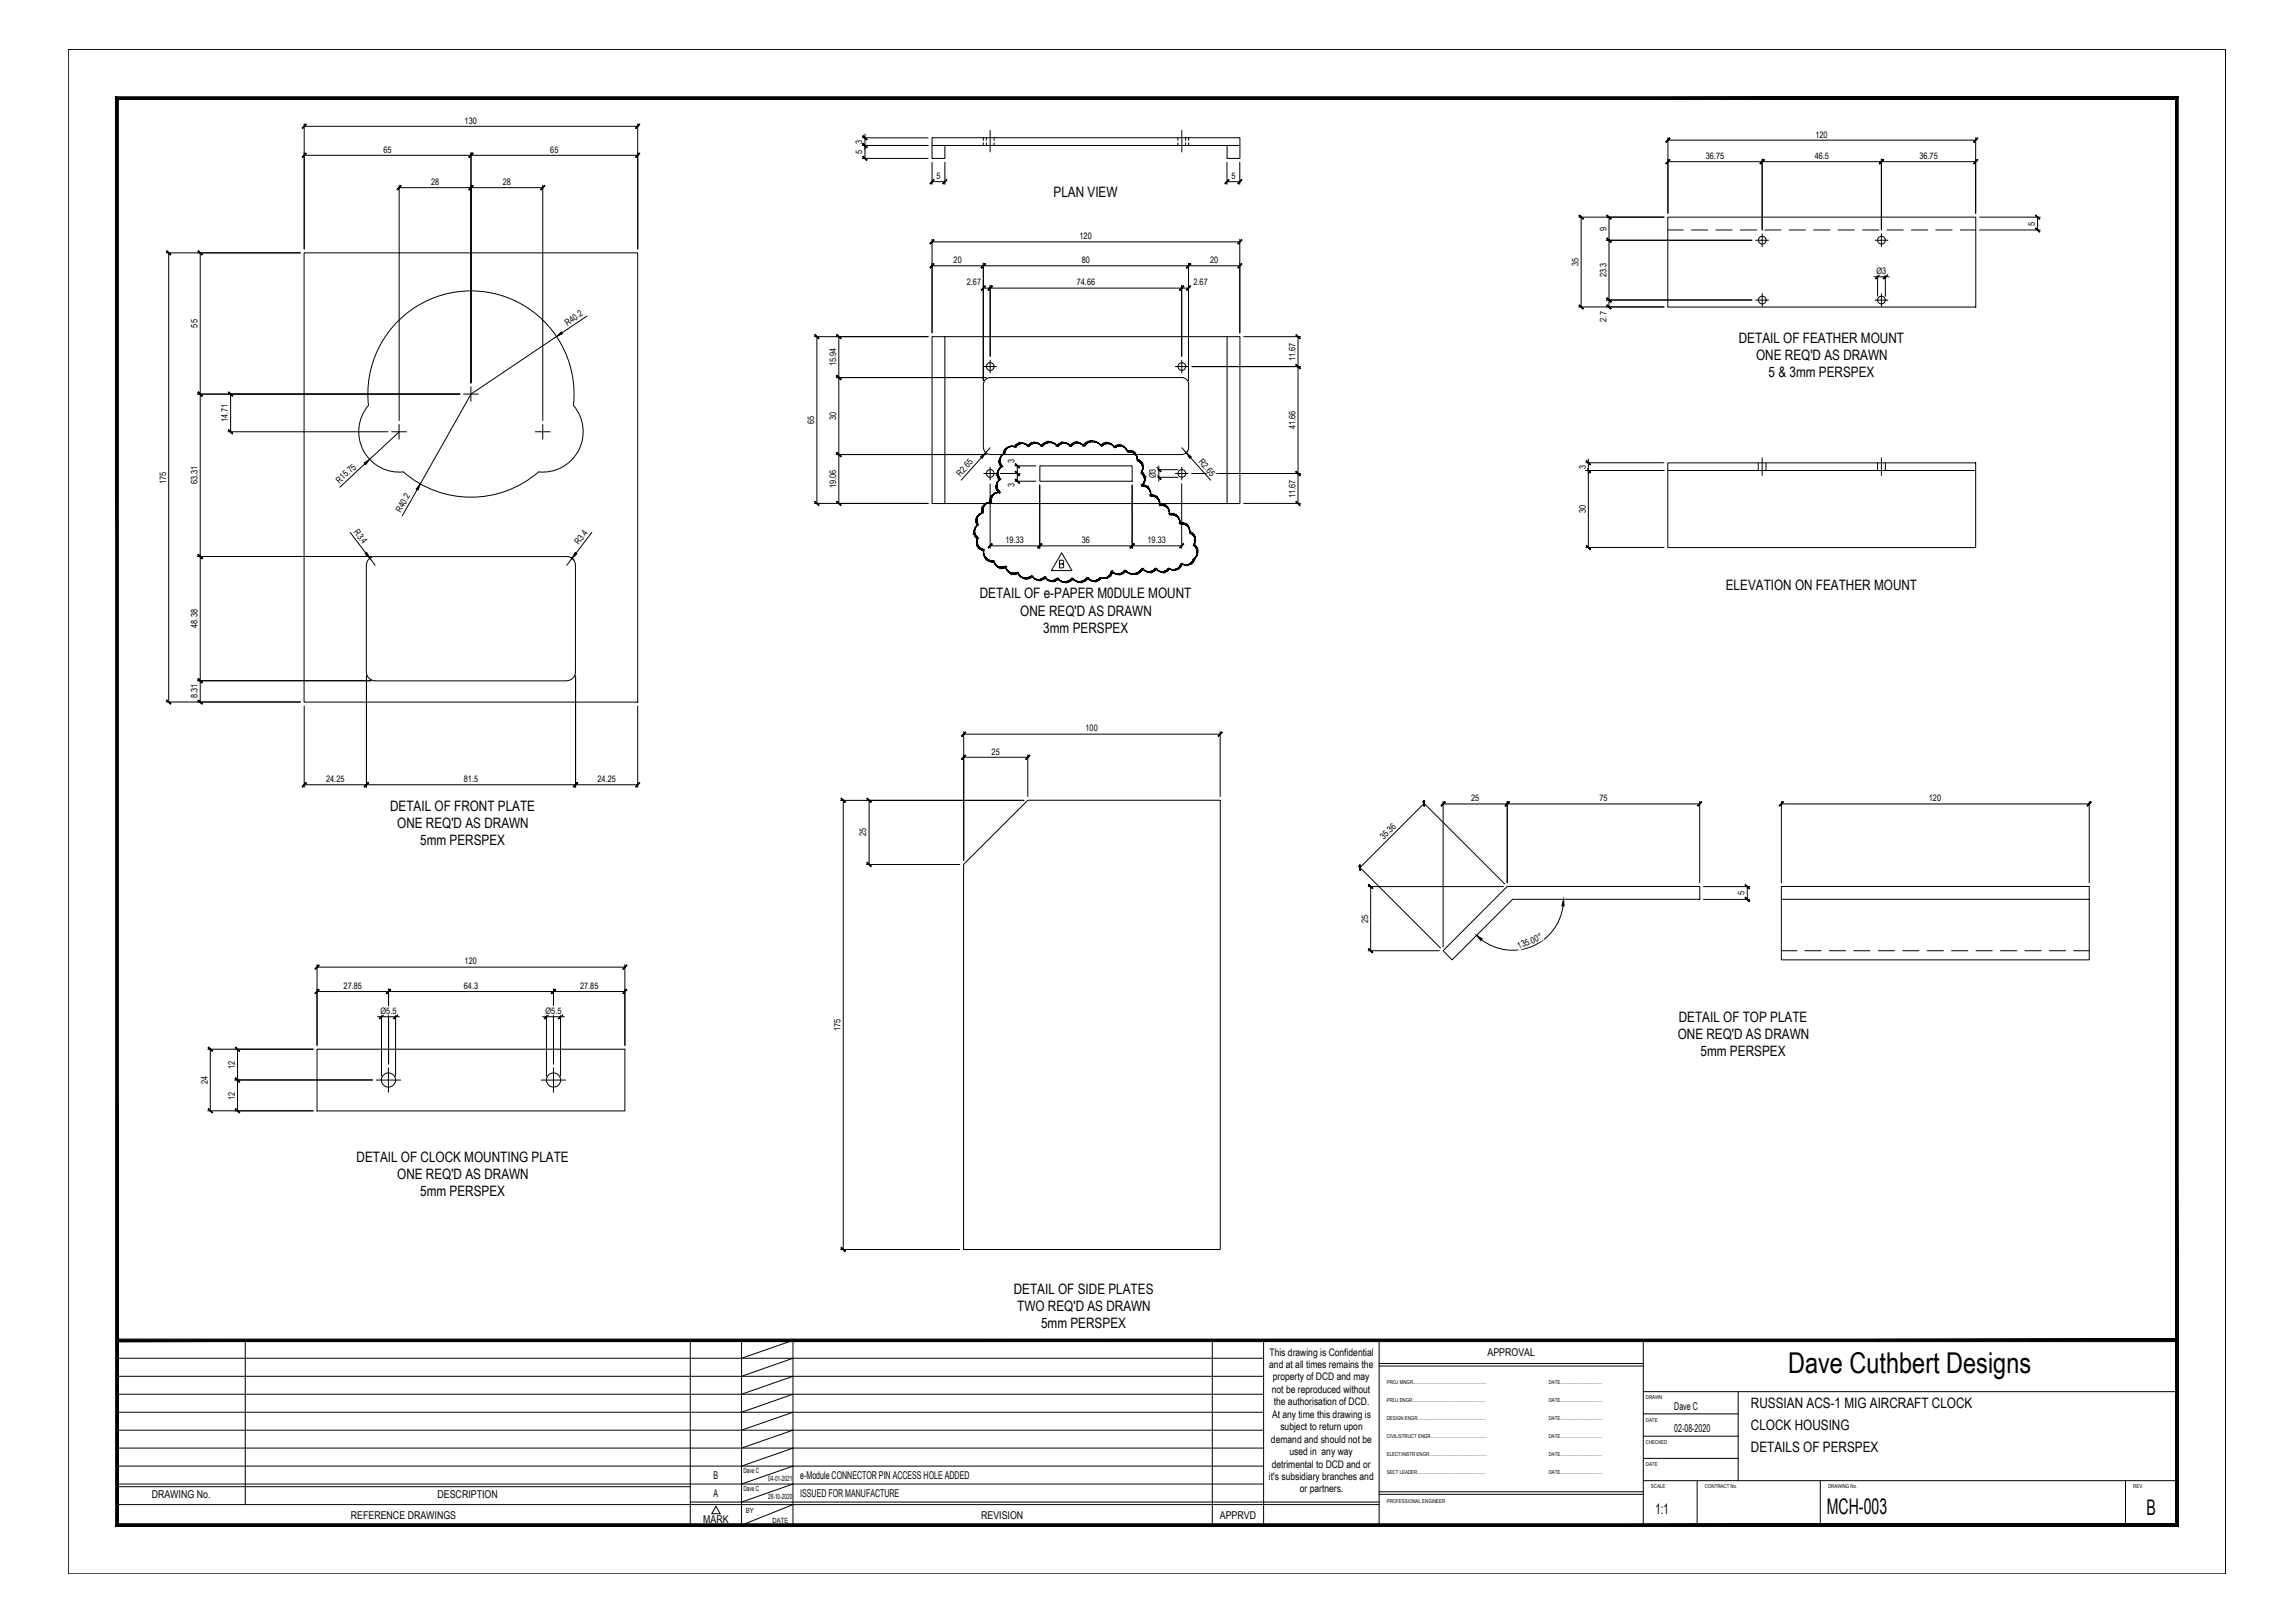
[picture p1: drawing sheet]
<svg xmlns="http://www.w3.org/2000/svg" width="841mm" height="594mm" viewBox="0 0 841 594" stroke-linecap="round" stroke-linejoin="round" font-family="sans-serif">
<defs><g id="words">
<text font-size="10.5" x="655.3" y="503">Dave Cuthbert Designs</text>
<g font-size="7.9">
<text x="669.5" y="554.6">MCH-003</text>
<text x="786.6" y="554.8">B</text>
</g>
<g font-size="5.3">
<text x="386.1" y="72.2">PLAN VIEW</text>
<text x="637.2" y="125.5">DETAIL OF FEATHER MOUNT</text>
<text x="643.6" y="131.8">ONE REQ'D AS DRAWN</text>
<text x="648.1" y="138.2">5 &amp; 3mm PERSPEX</text>
<text x="632.4" y="216">ELEVATION ON FEATHER MOUNT</text>
<text x="359" y="219.1">DETAIL OF e-PAPER M0DULE MOUNT</text>
<text x="373.9" y="225.5">ONE REQ'D AS DRAWN</text>
<text x="382.3" y="231.8">3mm PERSPEX</text>
<text x="143" y="296.9">DETAIL OF FRONT PLATE</text>
<text x="145.6" y="303.2">ONE REQ'D AS DRAWN</text>
<text x="154" y="309.6">5mm PERSPEX</text>
<text x="615.2" y="374.3">DETAIL OF TOP PLATE</text>
<text x="614.8" y="380.6">ONE REQ'D AS DRAWN</text>
<text x="623.2" y="386.9">5mm PERSPEX</text>
<text x="130.7" y="425.4">DETAIL OF CLOCK MOUNTING PLATE</text>
<text x="145.6" y="431.8">ONE REQ'D AS DRAWN</text>
<text x="154" y="438.1">5mm PERSPEX</text>
<text x="371.5" y="473.8">DETAIL OF SIDE PLATES</text>
<text x="372.8" y="480.1">TWO REQ'D AS DRAWN</text>
<text x="381.5" y="486.4">5mm PERSPEX</text>
<text x="641.7" y="515.7">RUSSIAN ACS-1 MIG AIRCRAFT CLOCK</text>
<text x="641.7" y="523.8">CLOCK HOUSING</text>
<text x="641.7" y="531.9">DETAILS OF PERSPEX</text>
<text x="606.7" y="554.6">1:1</text>
</g>
<g font-size="3.9">
<text x="545.1" y="496.6">APPROVAL</text>
<text x="613.6" y="516.5">Dave C</text>
<text x="613.6" y="524.6">02-08-2020</text>
<text x="261.5" y="541.7">B</text>
<text x="293.3" y="541.7">e-Module CONNECTOR PIN ACCESS HOLE ADDED</text>
<text x="55.6" y="548.7">DRAWING No.</text>
<text x="160.3" y="548.7">DESCRIPTION</text>
<text x="261.5" y="548.2">A</text>
<text x="293.3" y="548.2">ISSUED FOR MANUFACTURE</text>
<text x="128.6" y="556.2">REFERENCE DRAWINGS</text>
<text x="257.7" y="558">MARK</text>
<text x="359.6" y="556.2">REVISION</text>
<text x="447" y="556.2">APPRVD</text>
</g>
<g font-size="3.8">
<text x="465.2" y="496.5">This drawing is Confidential</text>
<text x="465.1" y="501">and at all times remains the</text>
<text x="466.4" y="505.6">property of DCD and may</text>
<text x="466.1" y="510.1">not be reproduced without</text>
<text x="466.8" y="514.8">the authorisation of DCD.</text>
<text x="466.1" y="519.3">At any time this drawing is</text>
<text x="469.2" y="523.8">subject to return upon</text>
<text x="465.8" y="528.4">demand and should not be</text>
<text x="472.5" y="532.9">used in any way</text>
<text x="466" y="537.5">detrimental to DCD and or</text>
<text x="465" y="542.1">it's subsidiary branches and</text>
<text x="476.3" y="546.6">or partners.</text>
</g>
<g font-size="3.3">
<text x="170.3" y="45.2">130</text>
<text x="315.9" y="52.6" transform="rotate(-90 315.9 52.6)">3</text>
<text x="665.3" y="50.4">120</text>
<text x="140.6" y="55.9">65</text>
<text x="201.6" y="55.9">65</text>
<text x="315.9" y="56.4" transform="rotate(-90 315.9 56.4)">5</text>
<text x="625.1" y="58.2">36.75</text>
<text x="665" y="58.2">46.5</text>
<text x="703.4" y="58.2">36.75</text>
<text x="343.2" y="65.6">5</text>
<text x="451.2" y="65.6">5</text>
<text x="158" y="67.8">28</text>
<text x="184.3" y="67.8">28</text>
<text x="745.7" y="82.6" transform="rotate(-90 745.7 82.6)">5</text>
<text x="395.6" y="87.6">120</text>
<text x="588.7" y="84.5" transform="rotate(-90 588.7 84.5)">9</text>
<text x="349.5" y="96.4">20</text>
<text x="396.5" y="96.4">80</text>
<text x="443.5" y="96.4">20</text>
<text x="578.5" y="97.5" transform="rotate(-90 578.5 97.5)">35</text>
<text x="588.7" y="101.5" transform="rotate(-90 588.7 101.5)">23.3</text>
<text x="687.7" y="100.3">Ø3</text>
<text x="354.3" y="104.5">2.67</text>
<text x="394.6" y="104.5">74.66</text>
<text x="437.4" y="104.5">2.67</text>
<text x="72.4" y="120" transform="rotate(-90 72.4 120)">55</text>
<text x="207.9" y="119.4" transform="rotate(-34 207.9 119.4)">R40.2</text>
<text x="588.7" y="117.8" transform="rotate(-90 588.7 117.8)">2.7</text>
<text x="306.4" y="134.2" transform="rotate(-90 306.4 134.2)">15.94</text>
<text x="474.7" y="132.2" transform="rotate(-90 474.7 132.2)">11.67</text>
<text x="83.5" y="154.5" transform="rotate(-90 83.5 154.5)">14.71</text>
<text x="298.4" y="155.3" transform="rotate(-90 298.4 155.3)">65</text>
<text x="306.4" y="153.9" transform="rotate(-90 306.4 153.9)">30</text>
<text x="474.7" y="157.2" transform="rotate(-90 474.7 157.2)">41.66</text>
<text x="371.8" y="169.7" transform="rotate(-90 371.8 169.7)">3</text>
<text x="439.1" y="169.2" transform="rotate(48 439.1 169.2)">R2.65</text>
<text x="581.1" y="171.6" transform="rotate(-90 581.1 171.6)">3</text>
<text x="60.8" y="177.2" transform="rotate(-90 60.8 177.2)">175</text>
<text x="72.4" y="177.2" transform="rotate(-90 72.4 177.2)">63.31</text>
<text x="124.4" y="177.2" transform="rotate(-43 124.4 177.2)">R15.75</text>
<text x="306.4" y="178.9" transform="rotate(-90 306.4 178.9)">19.06</text>
<text x="352" y="174.7" transform="rotate(-48 352 174.7)">R2.65</text>
<text x="371.8" y="178.5" transform="rotate(-90 371.8 178.5)">3</text>
<text x="423.6" y="175.2" transform="rotate(-90 423.6 175.2)">Ø3</text>
<text x="474.7" y="182.4" transform="rotate(-90 474.7 182.4)">11.67</text>
<text x="146.9" y="187.8" transform="rotate(-61 146.9 187.8)">R40.2</text>
<text x="581.1" y="187.9" transform="rotate(-90 581.1 187.9)">30</text>
<text x="129.6" y="195" transform="rotate(53 129.6 195)">R3.4</text>
<text x="212.1" y="199.6" transform="rotate(-53 212.1 199.6)">R3.4</text>
<text x="368.5" y="199">19.33</text>
<text x="396.5" y="199">36</text>
<text x="420.5" y="199">19.33</text>
<text x="72.4" y="229.9" transform="rotate(-90 72.4 229.9)">48.38</text>
<text x="72.4" y="255.6" transform="rotate(-90 72.4 255.6)">8.31</text>
<text x="397.8" y="267.9">100</text>
<text x="363.4" y="276.4">25</text>
<text x="119.5" y="286.5">24.25</text>
<text x="170" y="286.5">81.5</text>
<text x="219" y="286.5">24.25</text>
<text x="539.1" y="293.5">25</text>
<text x="586.1" y="293.5">75</text>
<text x="706.9" y="293.5">120</text>
<text x="317.5" y="306.4" transform="rotate(-90 317.5 306.4)">25</text>
<text x="507.1" y="307.7" transform="rotate(-45 507.1 307.7)">35.36</text>
<text x="639.3" y="327.8" transform="rotate(-90 639.3 327.8)">5</text>
<text x="501.3" y="337.9" transform="rotate(-90 501.3 337.9)">25</text>
<text x="556.6" y="347.6" transform="rotate(-23 556.6 347.6)">135.00°</text>
<text x="170.3" y="353.3">120</text>
<text x="125.9" y="362.2">27.85</text>
<text x="170" y="362.2">64.3</text>
<text x="212.6" y="362.2">27.85</text>
<text x="139.5" y="371.3">Ø5.5</text>
<text x="199.9" y="371.3">Ø5.5</text>
<text x="308" y="377.7" transform="rotate(-90 308 377.7)">175</text>
<text x="86.1" y="391.5" transform="rotate(-90 86.1 391.5)">12</text>
<text x="76.1" y="397" transform="rotate(-90 76.1 397)">24</text>
<text x="86.1" y="402.8" transform="rotate(-90 86.1 402.8)">12</text>
</g>
<g font-size="2.6">
<text x="272.5" y="539.6">Dave C</text>
<text x="281.5" y="542.5">04-01-2021</text>
<text x="272.5" y="546.2">Dave C</text>
<text x="281.5" y="549">28-10-2020</text>
<text x="273.4" y="554.3">BY</text>
<text x="283.1" y="557.8">DATE</text>
</g>
<g font-size="2">
<text x="508.2" y="506.9">PROJ MNGR............................................................</text>
<text x="567.5" y="506.9">DATE..................................</text>
<text x="508.2" y="513.5">PROJ ENGR............................................................</text>
<text x="567.5" y="513.5">DATE..................................</text>
<text x="603.1" y="512.6">DRAWN</text>
<text x="508.2" y="520.1">DESIGN ENGR........................................................</text>
<text x="567.5" y="520.1">DATE..................................</text>
<text x="603.1" y="520.7">DATE</text>
<text x="508.2" y="526.7">CIVIL/STRUCT ENGR..............................................</text>
<text x="567.5" y="526.7">DATE..................................</text>
<text x="508.2" y="533.2">ELECT/INSTR ENGR...............................................</text>
<text x="567.5" y="533.2">DATE..................................</text>
<text x="603.1" y="528.8">CHECKED</text>
<text x="508.2" y="539.8">SECT LEADER........................................................</text>
<text x="567.5" y="539.8">DATE..................................</text>
<text x="603.1" y="537">DATE</text>
<text x="605" y="545.1">SCALE</text>
<text x="624.8" y="545.1">CONTRACT No.</text>
<text x="669.9" y="545.1">DRAWING No.</text>
<text x="781.7" y="545.1">REV.</text>
<text x="508.2" y="550.5">PROFESSIONAL ENGINEER</text>
</g>
</g></defs>
<!-- layer: DIMNS -->
<g fill="none" stroke="#000" stroke-width=".37">
<path d="M111.5 45.3v45.9M111.5 46.3h122.2M111.5 56.9h122.2M172.6 55.9v84.3M233.7 45.3v45.9M316 50.5h24.1M316 53.3h24.1M316 58h24.1M317 49.1v5.6M317 53.3v4.7M341.6 59.4v8.1M346.3 59.4v8.1"/>
<path d="M449.6 59.4v8.1M454.3 59.4v8.1M611.2 50.4v27.7M611.2 51.3h112.8M611.2 59.2h112.8M645.8 58.3v25.9M689.5 58.3v25.9M724 50.4v27.7M146.3 67.8v86.2M146.3 68.7h52.6M198.9 67.8v86.2M341.6 66.5h4.7"/>
<path d="M449.6 66.5h4.7M578.5 79.5h31.3M579.4 79.5v32.9M589.6 79.5v32.9M611.2 79.5h112.8v33h-112.8zM725.4 79.5h22.3M746.7 79.5v4.7M60.9 92.6h49.2M61.8 92.6v164.5M73.4 92.6v164.5M111.4 92.6h122.3v164.6h-122.3zM341.6 87.6v34.3"/>
<path d="M341.6 88.6h112.7M341.6 97.4h112.7M360.4 96.4v42.9M435.5 96.4v42.9M454.3 87.6v34.3M588.7 88h53.3M611.2 84.2h5.7M619.9 84.2h5.9M628.8 84.2h6M637.8 84.2h5.9M646.7 84.2h6M655.7 84.2h5.9"/>
<path d="M664.6 84.2h6M673.6 84.2h5.9M682.6 84.2h5.9M691.5 84.2h6M700.5 84.2h5.9M709.4 84.2h6M718.4 84.2h5.6M725.4 84.2h22.3M215.1 115.8l-9.2 6.1M360.4 105.5h75.1M362.9 104.6v25.9M433 104.6v25.9"/>
<path d="M578.5 112.4h31.3M588.7 109.9h53.3M686.7 101.4h5.6M688.1 100.4v8.1M690.9 100.4v8.1M203.9 123.3l-31.3 21-18.6 32.9M298.4 123.3h41.7M299.4 123.3v61.1M306.5 138.3h54.9M307.4 123.3v61.1M341.6 123.3h4.7v61.1h-4.7zM346.3 123.3h103.4"/>
<path d="M436.8 134.3h39.8M449.7 123.3h4.7v61.1h-4.7zM455.8 123.3h20.8M475.7 123.3v61.1M72.4 144.3h96.1M83.5 158.1h58.7M84.5 144.3v13.8M146.3 158.2l-10.9 10.1M360.4 140.8v23.2M360.4 140.8l.2-1.1 .7-.9 1.6-.5h70.2l1.6 .5 .6 .9 .3 1.1M435.6 140.8v23.2l-.6 1.5-1.3 .9-70.8 .1-1.1-.3-.9-.7-.5-1.5M133.7 169.9l-9.2 8.6"/>
<path d="M147.8 172.8a14.8 14.8 0 0 1-14.6-7.8 14.8 14.8 0 0 1 1.8-16.5 37.8 37.8 0 0 1 37.6-42 37.8 37.8 0 0 1 37.5 42 14.8 14.8 0 0 1 1.9 16.5 14.8 14.8 0 0 1-14.6 7.8 37.8 37.8 0 0 1-49.6 .1M152.9 179.3l-5.5 9.6M306.5 166.5h54.9M359.6 167.6l-7.4 8.3M362.9 177.2v23.7M362.9 164l-1.7 1.8M366.6 173.4h7.2M371.9 170.6h7.7M371.9 176.3h7.7M372.8 170.6v5.7M381 177.7v23.2M381.1 170.6h33.8v5.7h-33.8z"/>
<path d="M414.9 177.7v23.2M423.7 172h7.9M423.7 174.8h7.9M424.7 170.6v5.7M433 177.2v23.7M433 164l1.7 1.8M435.3 165.1l-.9 1M436.3 167.6l7.4 8.3M436.8 173.4h39.8M581.1 172.3h28.7M581.1 169.5h28.7M582.1 168.1v5.6"/>
<path d="M582.1 172.3v28.2M611.2 169.5h112.8v2.8h-112.8zM611.2 172.3v28.3h112.8v-28.3M644.3 169.5v2.8M647.2 169.5v2.8M688.1 169.5v2.8M690.9 169.5v2.8M128.3 195l5.8 7.6M216.9 195l-5.9 7.6M298.4 184.4h41.7M346.3 184.4h103.4M362.9 199.9h70.1"/>
<path d="M455.8 184.4h20.8M72.4 203.8h63.7M135.2 204.8l1-.7 1.2-.2 70.3-.1a3.2 3.2 0 0 1 3.2 3.2v39.1a3.3 3.3 0 0 1-3.2 3.3l-70.3-.1a3.2 3.2 0 0 1-3.1-3.2v-39.1l.2-1.2zM135.6 204.5l1.9 2.5M209.1 204.1l1.2 1M209.6 204.5l-1.9 2.5M581.1 200.5h28.7M60.9 257.1h49.2M72.4 249.3h63.7M111.5 258.6v29.8M134.3 247.6v40.8M210.9 247.6v40.8"/>
<path d="M233.7 258.6v29.8M353.2 268v47.2M353.2 268.9h93.9M353.2 277.4h23.5M376.7 276.4v15.3M447.1 268v23.7M111.5 287.4h122.2M308 293.1h67.2M309 293.1v164.6M318.5 293.1v23.5M521.2 293.6l30.2 30.1M521.9 294.2l-23.5 23.5"/>
<path d="M528.8 294.5h94.1M528.8 293.5v53.3M552.3 293.5v29.8M622.9 293.5v29.8M652.8 293.5v29.8M652.8 294.5h112.8M765.6 293.5v29.8M317.5 316.6h34.2M353.1 316.6l23.6-23.5h70.5v164.6h-94.1zM497.7 317.1l30.2 30.1M501.4 324.7h49.5M502.3 324.7v23.5"/>
<path d="M552.3 324.7h70.6v4.7h-68.6l-22.2 22.2-3.3-3.4zM572.8 331.7a18.6 18.6 0 0 1-29.9 12.4M624.3 324.7h16.9M624.3 329.4h16.9M640.3 324.7v4.7M652.8 329.4h112.8v22.2h-112.8zM652.8 329.4v-4.7h112.8v4.7M116.2 353.3v29.6M116.2 354.2h112.8M229 353.3v29.6M501.4 348.2h26M652.8 348.2h5.7"/>
<path d="M661.4 348.2h6M670.4 348.2h6M679.3 348.2h6M688.3 348.2h6M697.2 348.2h6M706.2 348.2h6M715.2 348.2h5.9M724.1 348.2h6M733.1 348.2h6M742 348.2h6M751 348.2h6M759.9 348.2h5.7"/>
<path d="M116.2 363.2h112.8M138.4 372.4h8M139.8 371.4v22.8M142.4 362.2v27.5M145 371.4v22.8M198.8 372.4h8M200.3 371.4v22.8M202.8 362.2v27.5M205.4 371.4v22.8M76.1 384.3h38.7M77.1 384.3v22.6M86.1 395.5h50.4"/>
<path d="M87.1 384.3v22.6M116.2 384.3h112.8v22.6h-112.8zM76.1 406.9h38.7M308 457.7h43.7"/>
<circle cx="645.8" cy="88" r="1.42"/>
<circle cx="689.5" cy="88" r="1.42"/>
<circle cx="645.8" cy="109.9" r="1.42"/>
<circle cx="689.5" cy="109.9" r="1.42"/>
<circle cx="362.9" cy="134.2" r="1.42"/>
<circle cx="433.1" cy="134.2" r="1.42"/>
<circle cx="362.9" cy="173.4" r="1.42"/>
<circle cx="433.1" cy="173.4" r="1.42"/>
<circle cx="142.4" cy="395.6" r="2.6"/>
<circle cx="202.9" cy="395.6" r="2.6"/>
</g>
<!-- layer: CLINE -->
<g fill="none" stroke="#000" stroke-width=".37">
<path d="M362.9 47.7v8M433.1 47.7v8M643.4 88h4.7M645.8 85.6v4.8M687.1 88h4.7M689.5 85.6v4.8M643.4 109.9h4.7M645.8 107.6v4.7M687.1 109.9h4.7M689.5 107.6v4.7M360.5 134.3h4.7M362.9 131.9v4.7"/>
<path d="M430.7 134.3h4.7M433.1 131.9v4.7M143.5 158.1h5.4M146.2 155.5v5.4M169.9 144.3h5.4M172.6 141.6v5.4M196.2 158.1h5.4M198.9 155.5v5.4M360.5 173.4h4.7M362.9 171.1v4.7M430.7 173.4h4.7M433.1 171.1v4.7"/>
<path d="M645.8 167.7v6.4M689.5 167.7v6.4M137.9 395.6h8.9M142.3 391.1v8.9M198.3 395.6h9M202.8 391.1v8.9"/>
</g>
<!-- layer: Perspex -->
<path d="M341.6 50.4h112.8v2.9h-112.8zM341.6 53.3h4.7v4.7h-4.7zM449.7 53.3h4.7v4.7h-4.7z" fill="none" stroke="#000" stroke-width=".37"/>
<!-- layer: HIDDEN -->
<path d="M360.4 50.4v1M360.4 52.3v1M361.5 50.4v1M361.5 52.3v1M364.3 50.4v1M364.3 52.3v1M431.6 50.4v1M431.6 52.3v1M434.5 50.4v1M434.5 52.3v1M435.6 50.4v1M435.6 52.3v1" fill="none" stroke="#000" stroke-width=".37"/>
<!-- layer: BORDER -->
<g fill="#000" stroke="#000" stroke-width=".37">
<path d="M42.9 491.4h754.8v-.9zM42.9 490.5h754.8l-754.8 .9z"/>
<path d="M43.4 558.1l-1 1 754.8-1zM42.4 559.1l754.8-1 1 1zM797.2 36.4v521.7l1 1zM797.2 36.4l1-.9v523.6zM43.4 36.4h753.8l1-.9zM42.4 35.5h755.8l-754.8 .9zM42.4 35.5l1 522.6v-521.7zM42.4 35.5l1 522.6-1 1z"/>
</g>
<g fill="none" stroke="#000" stroke-width=".37">
<path d="M25 18.1h790.6v558.3h-790.6zM42.9 497.5h420.2M42.9 490.9v67.7M89.9 490.9v60.2M253 490.9v67.7M271.8 497.5l18.8-6.6v67.7M271.8 490.9v67.7l18.8-7.5M290.6 497.5l-18.8 6.6M444.3 490.9v67.7M463.1 490.9v67.7M505.4 499.4h96.8M505.4 490.9v67.7"/>
<path d="M602.2 490.9v67.7M42.9 504.1h420.2M42.9 510.7h420.2M42.9 517.3h420.2M290.6 517.3l-18.8 6.5M290.6 510.7l-18.8 6.6M290.6 504.1l-18.8 6.6M505.4 500.3h96.8M602.2 509.7h195.5M602.2 517.8h34.8M637 509.7v32.6M42.9 523.8h420.2"/>
<path d="M42.9 530.4h420.2M42.9 537h420.2M290.6 530.4l-18.8 6.6M290.6 523.8l-18.8 6.6M290.6 537l-18.8 6.5M602.2 526h34.8M602.2 534.1h34.8M42.9 543.5h420.2M42.9 551.1h462.5M42.9 544.5h210.1M253 550.1h252.4M262.4 551.7l1.5 2.7h-3.1z"/>
<path d="M290.6 543.5l-18.8 6.6M505.4 547.3h96.8M505.4 546.4h96.8M602.2 542.3h195.5M621.9 542.3v16.3M667.1 542.3v16.3M778.9 542.3v16.3"/>
</g>
<!-- layer: 0 -->
<g fill="#000" stroke="#000" stroke-width=".37">
<path d="M112.1 45.5l-1.3 1.5 1.5-1.4zM112.1 45.5l-1.3 1.5z"/>
<path d="M112.1 56.1l-1.3 1.5 1.5-1.4zM112.1 56.1l-1.3 1.5z"/>
<path d="M171.8 57.5l.2 .1 1.2-1.5zM173.2 56.1l.2 .1-1.4 1.4z"/>
<path d="M173.2 56.1l-1.2 1.5 1.4-1.4zM171.8 57.5l1.4-1.4-1.2 1.5z"/>
<path d="M234.3 45.5l-1.2 1.5zM234.3 45.5l.2 .1-1.4 1.4z"/>
<path d="M234.3 56.1l-1.2 1.5zM234.3 56.1l.2 .1-1.4 1.4z"/>
<path d="M316.3 49.7l-.1 .2 1.5 1.2zM316.2 49.9l1.5 1.2-.1 .2z"/>
<path d="M316.3 57.2l-.1 .2 1.5 1.2zM316.2 57.4l1.5 1.2-.1 .2z"/>
<path d="M316.2 52.7l1.4 1.4 .1-.2zM316.2 52.7l.1-.2 1.4 1.4z"/>
<path d="M316.2 52.7l1.4 1.4 .1-.2zM316.2 52.7l.1-.2 1.4 1.4z"/>
<path d="M611.9 50.5l-1.3 1.6 1.4-1.4zM611.9 50.5l-1.3 1.6-.2-.1z"/>
<path d="M611.9 58.4l-1.3 1.6zM610.4 59.8l1.5-1.4-1.3 1.6z"/>
<path d="M645 59.8l.1 .2 1.3-1.6zM646.4 58.4l-1.3 1.6z"/>
<path d="M646.4 58.4l-1.3 1.6zM645 59.8l1.4-1.4-1.3 1.6z"/>
<path d="M688.7 59.8l.1 .2 1.3-1.6zM690.1 58.4l.2 .2-1.5 1.4z"/>
<path d="M690.1 58.4l-1.3 1.6 1.5-1.4zM690.1 58.4l-1.3 1.6-.1-.2z"/>
<path d="M724.6 50.5l-1.2 1.6zM724.6 50.5l.2 .2-1.4 1.4z"/>
<path d="M724.6 58.4l-1.4 1.4 .2 .2zM724.6 58.4l.2 .2-1.4 1.4z"/>
<path d="M146.9 68l-1.3 1.5zM145.5 69.4l1.4-1.4-1.3 1.5z"/>
<path d="M171.8 69.4l.2 .1 1.2-1.5zM173.2 68l-1.2 1.5z"/>
<path d="M173.2 68l-1.2 1.5zM171.8 69.4l1.4-1.4-1.2 1.5z"/>
<path d="M198.1 69.4l.2 .1 1.2-1.5zM199.5 68l.2 .1-1.4 1.4z"/>
<path d="M342.2 65.8l-1.3 1.5 1.4-1.4zM340.8 67.2l1.4-1.4-1.3 1.5z"/>
<path d="M345.5 67.2l.1 .1 1.3-1.5zM346.9 65.8l.1 .1-1.4 1.4z"/>
<path d="M450.3 65.8l-1.3 1.5 1.4-1.4zM450.3 65.8l-1.3 1.5-.1-.1z"/>
<path d="M453.6 67.2l.1 .1 1.3-1.5zM455 65.8l.1 .1-1.4 1.4z"/>
<path d="M61.1 92l1.4 1.4 .1-.2zM61.2 91.8l1.4 1.4z"/>
<path d="M72.6 92l1.4 1.4 .1-.2zM72.6 92l.1-.2 1.4 1.4z"/>
<path d="M342.2 87.8l-1.3 1.6 1.4-1.4zM342.2 87.8l-1.3 1.6-.1-.2z"/>
<path d="M342.2 96.6l-1.3 1.6zM340.8 98l1.4-1.4-1.3 1.6z"/>
<path d="M359.6 98l.1 .2 1.3-1.6zM361 96.6l-1.3 1.6z"/>
<path d="M361 96.6l-1.3 1.6zM359.6 98l1.4-1.4-1.3 1.6z"/>
<path d="M434.8 98l.1 .2 1.3-1.6zM436.2 96.6l.1 .1-1.4 1.5z"/>
<path d="M436.2 96.6l-1.3 1.6 1.4-1.5zM434.8 98l1.4-1.4-1.3 1.6z"/>
<path d="M455 87.8l-1.4 1.4 .1 .2zM455 87.8l.1 .2-1.4 1.4z"/>
<path d="M453.6 98l.1 .2 1.3-1.6zM455 96.6l.1 .1-1.4 1.5z"/>
<path d="M578.7 78.9l1.4 1.4 .1-.1zM578.7 78.9l1.5 1.3z"/>
<path d="M589 87.2l-.2 .2 1.6 1.2zM588.8 87.4l1.6 1.2z"/>
<path d="M588.8 78.9l1.6 1.3zM588.8 78.9l.2-.1 1.4 1.4z"/>
<path d="M588.8 87.4l1.6 1.2zM588.8 87.4l.2-.2 1.4 1.4z"/>
<path d="M746.1 83.5l1.4 1.4zM745.9 83.6l1.6 1.3-.2 .1z"/>
<path d="M745.9 78.9l1.4 1.4 .2-.1zM745.9 78.9l1.6 1.3z"/>
<path d="M361 104.7l-1.3 1.6 1.4-1.4zM359.6 106.2l1.4-1.5-1.3 1.6z"/>
<path d="M363.5 104.7l-1.3 1.6zM363.5 104.7l.2 .2-1.5 1.4z"/>
<path d="M363.5 104.7l-1.3 1.6 1.5-1.4zM363.5 104.7l-1.3 1.6z"/>
<path d="M433.7 104.7l-1.3 1.6zM433.7 104.7l.1 .2-1.4 1.4z"/>
<path d="M433.7 104.7l-1.3 1.6 1.4-1.4zM433.7 104.7l-1.3 1.6z"/>
<path d="M436.2 104.7l-1.3 1.6zM436.2 104.7l.1 .2-1.4 1.4z"/>
<path d="M578.8 111.7l1.4 1.4zM578.7 111.8l1.5 1.3-.1 .1z"/>
<path d="M588.8 109.2l1.6 1.3-1.4-1.4zM588.8 109.2l1.6 1.3-.1 .2z"/>
<path d="M588.8 111.8l1.6 1.3-1.4-1.4zM588.8 111.8l1.6 1.3-.1 .1z"/>
<path d="M588.8 109.2l1.5 1.5 .1-.2zM588.8 109.2l.2-.1 1.4 1.4z"/>
<path d="M687.3 102l.1 .1 1.3-1.5zM688.7 100.6l.1 .1-1.4 1.4z"/>
<path d="M691.5 100.6l-1.2 1.5 1.4-1.4zM691.5 100.6l-1.2 1.5-.2-.1z"/>
<path d="M298.6 122.7l1.5 1.2zM298.6 122.7l1.5 1.2z"/>
<path d="M306.8 137.5l-.2 .2 1.6 1.2zM306.6 137.7l1.6 1.2-.2 .2z"/>
<path d="M306.6 122.7l1.4 1.4 .2-.2zM306.6 122.7l.2-.2 1.4 1.4z"/>
<path d="M306.6 137.7l1.4 1.4 .2-.2zM306.6 137.7l.2-.2 1.4 1.4z"/>
<path d="M475 133.5l1.4 1.4zM474.9 133.6l1.5 1.3z"/>
<path d="M474.9 133.6l1.5 1.3zM474.9 133.6l1.5 1.3z"/>
<path d="M474.9 122.7l1.5 1.2zM474.9 122.7l1.5 1.2z"/>
<path d="M72.7 143.5l-.1 .2 1.5 1.3zM72.6 143.7l1.5 1.3z"/>
<path d="M72.6 143.7l1.5 1.3zM72.6 143.7l.1-.2 1.4 1.5z"/>
<path d="M83.7 157.5l1.6 1.3-1.4-1.4zM83.7 157.5l1.6 1.3-.2 .1z"/>
<path d="M83.7 143.7l1.4 1.4 .2-.1zM83.7 143.7l.2-.2 1.4 1.5z"/>
<path d="M306.6 165.8l1.6 1.3-1.4-1.4zM306.6 165.8l1.6 1.3-.2 .1z"/>
<path d="M306.6 165.8l1.4 1.4 .2-.1zM306.6 165.8l.2-.1 1.4 1.4z"/>
<path d="M372 172.8l1.6 1.3-1.4-1.4zM372 172.8l1.6 1.3-.2 .1z"/>
<path d="M372.2 175.5l-.2 .1 1.6 1.3zM372 175.6l1.6 1.3-.2 .1z"/>
<path d="M372 170l1.4 1.4 .2-.2zM372 170l.2-.2 1.4 1.4z"/>
<path d="M372 172.8l1.4 1.4 .2-.1zM372 172.8l.2-.1 1.4 1.4z"/>
<path d="M424.1 171.2l-.2 .2 1.6 1.3zM423.9 171.4l1.6 1.3-.2 .1z"/>
<path d="M423.9 174.2l1.4 1.4 .2-.1zM423.9 174.2l.2-.1 1.4 1.4z"/>
<path d="M475 172.7l1.4 1.4zM474.9 172.8l1.5 1.3-.1 .1z"/>
<path d="M474.9 172.8l1.4 1.4 .1-.1zM474.9 172.8l1.5 1.3z"/>
<path d="M581.4 168.7l-.1 .2 1.5 1.2zM581.3 168.9l1.5 1.2-.1 .2z"/>
<path d="M581.3 171.7l1.4 1.4 .1-.1zM581.3 171.7l1.5 1.3z"/>
<path d="M581.3 171.7l1.4 1.4 .1-.1zM581.3 171.7l1.5 1.3z"/>
<path d="M298.7 183.6l1.4 1.4zM298.6 183.8l1.5 1.2-.1 .2z"/>
<path d="M306.6 183.8l1.6 1.2-1.4-1.4zM306.6 183.8l1.6 1.2-.2 .2z"/>
<path d="M363.5 199.1l-1.3 1.6 1.5-1.4zM363.5 199.1l-1.3 1.6z"/>
<path d="M381.6 199.1l-1.2 1.6 1.4-1.4zM381.6 199.1l-1.2 1.6z"/>
<path d="M415.5 199.1l-1.3 1.6 1.4-1.4zM415.5 199.1l-1.3 1.6-.1-.1z"/>
<path d="M475 183.6l1.4 1.4zM474.9 183.8l1.5 1.2-.1 .2z"/>
<path d="M581.3 199.9l1.5 1.3zM581.3 199.9l1.5 1.3-.1 .1z"/>
<path d="M72.7 203.1l-.1 .1 1.5 1.3zM72.6 203.2l1.5 1.3-.1 .1z"/>
<path d="M72.6 203.2l1.4 1.4 .1-.1zM72.7 203.1l1.4 1.4-1.5-1.3z"/>
<path d="M381.6 199.1l-1.2 1.6zM381.6 199.1l.2 .2-1.4 1.4z"/>
<path d="M414.1 200.6l.1 .1 1.3-1.6zM415.5 199.1l.1 .2-1.4 1.4z"/>
<path d="M433.7 199.1l-1.3 1.6zM433.7 199.1l.1 .2-1.4 1.4z"/>
<path d="M61.2 256.4l1.4 1.4zM61.1 256.5l1.5 1.3-.1 .1z"/>
<path d="M72.7 248.5l-.1 .2 1.5 1.3zM72.6 248.7l1.5 1.3z"/>
<path d="M72.6 256.5l1.5 1.3-1.4-1.4zM72.6 256.5l1.5 1.3-.1 .1z"/>
<path d="M72.6 248.7l1.5 1.3zM72.7 248.5l1.4 1.5-1.5-1.3z"/>
<path d="M353.8 268.1l-1.3 1.6zM352.4 269.5l1.4-1.4-1.3 1.6z"/>
<path d="M353.8 276.6l-1.3 1.6zM352.4 278l1.4-1.4-1.3 1.6z"/>
<path d="M375.8 278l.2 .2 1.3-1.6zM377.3 276.6l-1.3 1.6z"/>
<path d="M447.8 268.1l-1.4 1.4 .1 .2zM447.8 268.1l.1 .2-1.4 1.4z"/>
<path d="M112.1 286.7l-1.3 1.5 1.5-1.4zM112.1 286.7l-1.3 1.5-.1-.1z"/>
<path d="M133.5 288.1l.2 .1 1.2-1.5zM134.9 286.7l-1.2 1.5z"/>
<path d="M134.9 286.7l-1.2 1.5zM133.5 288.1l1.4-1.4-1.2 1.5z"/>
<path d="M210.1 288.1l.2 .1 1.2-1.5zM211.5 286.7l.2 .1-1.4 1.4z"/>
<path d="M211.5 286.7l-1.2 1.5 1.4-1.4zM211.5 286.7l-1.2 1.5-.2-.1z"/>
<path d="M232.9 288.1l.2 .1 1.2-1.5zM234.3 286.7l-1.2 1.5z"/>
<path d="M308.2 292.5l1.4 1.4 .2-.2zM308.4 292.3l1.4 1.4-1.6-1.2z"/>
<path d="M317.7 292.5l1.4 1.4 .1-.2zM317.7 292.5l.2-.2 1.3 1.4z"/>
<path d="M521.8 293.3v2h.2zM521.8 293.3h.2v2z"/>
<path d="M529.5 293.7l-1.3 1.5 1.4-1.4zM529.5 293.7l-1.3 1.5z"/>
<path d="M553 293.7l-1.4 1.4 .1 .1zM553 293.7l.1 .1-1.4 1.4z"/>
<path d="M553 293.7l-1.3 1.5 1.4-1.4zM553 293.7l-1.3 1.5-.1-.1z"/>
<path d="M622.1 295.1l.1 .1 1.3-1.5zM623.5 293.7l.1 .1-1.4 1.4z"/>
<path d="M653.4 293.7l-1.2 1.5 1.4-1.4zM653.4 293.7l-1.2 1.5-.2-.1z"/>
<path d="M766.2 293.7l-1.4 1.4 .2 .1zM766.2 293.7l.2 .1-1.4 1.4z"/>
<path d="M317.9 315.8l-.2 .2 1.5 1.3zM317.7 316l1.5 1.3-.1 .1z"/>
<path d="M498.3 316.8l.2 2v-2zM498.3 316.8l.2 2h-.2z"/>
<path d="M501.5 324.1l1.6 1.3zM501.7 323.9l1.4 1.5-1.6-1.3z"/>
<path d="M639.7 328.6l-.2 .2 1.6 1.3zM639.5 328.8l1.6 1.3z"/>
<path d="M639.5 324.1l1.6 1.3zM639.5 324.1l.2-.2 1.4 1.5z"/>
<path d="M116.8 353.5l-1.3 1.5 1.5-1.4zM116.8 353.5l-1.3 1.5z"/>
<path d="M228.2 354.9l1.4-1.4zM229.6 353.5l-1.2 1.5z"/>
<path d="M501.7 347.5l1.4 1.4zM501.5 347.6l1.6 1.3z"/>
<path d="M116.8 362.4l-1.3 1.5 1.5-1.4zM116.8 362.4l-1.3 1.5z"/>
<path d="M139 373l.2 .2 1.2-1.6zM140.4 371.6l.2 .2-1.4 1.4z"/>
<path d="M141.6 363.8l.1 .1 1.3-1.5zM143 362.4l.1 .1-1.4 1.4z"/>
<path d="M143 362.4l-1.3 1.5 1.4-1.4zM141.6 363.8l1.4-1.4-1.3 1.5z"/>
<path d="M145.6 371.6l-1.3 1.6 1.4-1.4zM145.6 371.6l-1.3 1.6-.1-.2z"/>
<path d="M200.8 371.6l-1.4 1.4 .2 .2zM200.8 371.6l.2 .2-1.4 1.4z"/>
<path d="M203.4 362.4l-1.4 1.4 .2 .1zM203.4 362.4l.2 .1-1.4 1.4z"/>
<path d="M203.4 362.4l-1.2 1.5 1.4-1.4zM203.4 362.4l-1.2 1.5-.2-.1z"/>
<path d="M206.1 371.6l-1.3 1.6 1.4-1.4zM206.1 371.6l-1.3 1.6-.2-.2z"/>
<path d="M229.6 362.4l-1.2 1.5zM229.6 362.4l.2 .1-1.4 1.4z"/>
<path d="M76.3 383.7l1.4 1.3 .2-.1zM76.3 383.7l1.6 1.2z"/>
<path d="M86.4 394.8l-.2 .2 1.6 1.2zM86.2 395l1.6 1.2-.1 .2z"/>
<path d="M86.2 383.7l1.6 1.2zM86.2 383.7l.2-.2 1.4 1.4z"/>
<path d="M86.2 395l1.5 1.4 .1-.2zM86.2 395l.2-.2 1.4 1.4z"/>
<path d="M76.4 406l-.1 .2 1.6 1.3zM76.3 406.2l1.6 1.3-.2 .1z"/>
<path d="M86.4 406l-.2 .2 1.6 1.3zM86.2 406.2l1.6 1.3z"/>
<path d="M308.4 456.8l-.2 .2 1.6 1.2zM308.2 457l1.6 1.2-.2 .2z"/>
</g>
<!-- layer: DIMNS -->
<g fill="#fff" stroke="#fff" stroke-width=".37">
<path d="M170.3 42.7v2.8l4.6-2.8zM170.3 45.5l4.6-2.8v2.8z"/>
<path d="M140.4 53.3v2.9l3.3-2.9zM140.4 56.2l3.3-2.9v2.9z"/>
<path d="M201.5 53.3v2.9l3.3-2.9zM201.5 56.2l3.3-2.9v2.9z"/>
<path d="M157.8 65.2v2.8l3.3-2.8zM157.8 68l3.3-2.8v2.8z"/>
<path d="M184.1 65.2v2.8l3.3-2.8zM184.1 68l3.3-2.8v2.8z"/>
<path d="M58.3 172.6v4.6h2.8zM58.3 172.6h2.8v4.6z"/>
<path d="M69.8 116.9v3.2h2.9zM69.8 116.9h2.9v3.2z"/>
<path d="M69.8 170.8v6.6h2.9zM69.8 170.8h2.9v6.6z"/>
<path d="M69.8 223v7.1h2.9zM69.8 223h2.9v7.1z"/>
<path d="M69.8 250.7v5.1h2.9zM69.8 250.7h2.9v5.1z"/>
<path d="M81 148v6.5h2.8zM81 148h2.8v6.5z"/>
<path d="M119.4 283.9v2.8l7-2.8zM119.4 286.7l7-2.8v2.8z"/>
<path d="M169.9 283.9v2.8l5.5-2.8zM169.9 286.7l5.5-2.8v2.8z"/>
<path d="M218.8 283.9v2.8l7-2.8zM218.8 286.7l7-2.8v2.8z"/>
<path d="M122.6 175.4l2 2 4.4-8zM129 169.4l2 2-6.4 6z"/>
<path d="M148.3 180.2l-3.6 6.3 2.5 1.5zM148.3 180.2l2.5 1.4-3.6 6.4z"/>
<path d="M206.4 117.2l1.6 2.4 4.5-6.4zM212.5 113.2l1.6 2.4-6.1 4z"/>
<path d="M170.3 350.7v2.8l4.6-2.8zM170.3 353.5l4.6-2.8v2.8z"/>
<path d="M125.8 359.6v2.8l7-2.8zM125.8 362.4l7-2.8v2.8z"/>
<path d="M169.9 359.6v2.8l5.4-2.8zM169.9 362.4l5.4-2.8v2.8z"/>
<path d="M212.4 359.6v2.8l7-2.8zM212.4 362.4l7-2.8v2.8z"/>
<path d="M73.5 393.9v3.3h2.9zM73.5 393.9h2.9v3.3z"/>
<path d="M83.5 388.4v3h2.8zM83.5 388.4h2.8v3z"/>
<path d="M83.5 399.7v3h2.8zM83.5 399.7h2.8v3z"/>
<path d="M139.3 368.7v3l6.1-3zM139.3 371.7l6.1-3v3z"/>
<path d="M199.8 368.7v3l6-3zM199.8 371.7l6-3v3z"/>
<path d="M305.4 373.1v4.5h2.9zM305.4 373.1h2.9v4.5z"/>
<path d="M314.9 303.2v3.3h2.9zM314.9 303.2h2.9v3.3z"/>
<path d="M397.9 265.3v2.9l4.5-2.9zM397.9 268.2l4.5-2.9v2.9z"/>
<path d="M363.3 273.8v2.9l3.2-2.9zM363.3 276.7l3.2-2.9v2.9z"/>
<path d="M313.4 51v1.8h2.8zM313.4 51h2.8v1.8z"/>
<path d="M313.4 54.8v1.7h2.8zM313.4 54.8h2.8v1.7z"/>
<path d="M343 63v2.9l1.8-2.9zM344.8 63v2.9h-1.8z"/>
<path d="M451.1 63v2.9l1.8-2.9zM452.9 63v2.9h-1.8z"/>
<path d="M395.7 85v2.9l4.5-2.9zM395.7 87.9l4.5-2.9v2.9z"/>
<path d="M349.3 93.8v2.9l3.3-2.9zM349.3 96.7l3.3-2.9v2.9z"/>
<path d="M396.3 93.8v2.9l3.3-2.9zM396.3 96.7l3.3-2.9v2.9z"/>
<path d="M443.3 93.8v2.9l3.3-2.9zM443.3 96.7l3.3-2.9v2.9z"/>
<path d="M354.1 101.9v2.9l5.5-2.9zM354.1 104.8l5.5-2.9v2.9z"/>
<path d="M394.5 101.9v2.9l6.9-2.9zM394.5 104.8l6.9-2.9v2.9z"/>
<path d="M437.2 101.9v2.9l5.5-2.9zM437.2 104.8l5.5-2.9v2.9z"/>
<path d="M295.8 152.2v3.3h2.8zM295.8 152.2h2.8v3.3z"/>
<path d="M303.8 127.4v6.8h2.9zM303.8 127.4h2.9v6.8z"/>
<path d="M303.8 150.8v3.2h2.9zM303.8 150.8h2.9v3.2z"/>
<path d="M303.8 172v6.8h2.9zM303.8 172h2.9v6.8z"/>
<path d="M472.1 175.5v6.8h2.9zM472.1 175.5h2.9v6.8z"/>
<path d="M472.1 150.3v7.1h2.9zM472.1 150.3h2.9v7.1z"/>
<path d="M472.1 125.4v6.8h2.9zM472.1 125.4h2.9v6.8z"/>
<path d="M578.5 184.8v3.2h2.8zM578.5 184.8h2.8v3.2z"/>
<path d="M578.5 170v1.8h2.8zM578.5 170h2.8v1.8z"/>
<path d="M665.3 47.7v2.9l4.6-2.9zM665.3 50.6l4.6-2.9v2.9z"/>
<path d="M625 55.7v2.8l7-2.8zM625 58.5l7-2.8v2.8z"/>
<path d="M664.8 55.7v2.8l5.6-2.8zM664.8 58.5l5.6-2.8v2.8z"/>
<path d="M703.3 55.7v2.8l6.9-2.8zM703.3 58.5l6.9-2.8v2.8z"/>
<path d="M586 82.9v1.8h2.9zM586 82.9h2.9v1.8z"/>
<path d="M586 96.2v5.5h2.9zM586 96.2h2.9v5.5z"/>
<path d="M586.1 113.9v4h2.8zM586.1 113.9h2.8v4z"/>
<path d="M575.9 94.3v3.3h2.9zM575.9 94.3h2.9v3.3z"/>
<path d="M743.1 81v1.7h2.9zM743.1 81h2.9v1.7z"/>
<path d="M706.9 290.9v2.8l4.6-2.8zM706.9 293.7l4.6-2.8v2.8z"/>
<path d="M636.7 326.2v1.7h2.9zM636.7 326.2h2.9v1.7z"/>
<path d="M586 290.9v2.8l3.2-2.8zM586 293.7l3.2-2.8v2.8z"/>
<path d="M539 290.9v2.8l3.3-2.8zM539 293.7l3.3-2.8v2.8z"/>
<path d="M498.7 334.8v3.3h2.9zM498.7 334.8h2.9v3.3z"/>
<path d="M505.1 305.9l2.1 2.1 2.9-7zM510.1 301l2 2.1-4.9 4.9z"/>
<path d="M555.7 345.2l1.1 2.6 7.6-6.3zM556.8 347.8l7.6-6.3 1.1 2.7z"/>
<path d="M129.3 195.1l5.8 2.9-3.5-4.6zM129.3 195.1l5.8 2.9-2.3 1.8z"/>
<path d="M213.6 193.4l-3.5 4.6 2.3 1.8zM213.6 193.4l2.3 1.7-3.5 4.7z"/>
<path d="M354.9 167.5l-4.9 5.5 2.2 1.9zM354.9 167.5l2.2 1.9-4.9 5.5z"/>
<path d="M438.8 169.4l7.1 3.6-4.9-5.5zM438.8 169.4l7.1 3.6-2.2 1.9z"/>
<path d="M687.5 97.6v3.1l3.9-3.1zM687.5 100.7l3.9-3.1v3.1z"/>
<path d="M369.2 168.1v1.7h2.9zM369.2 168.1h2.9v1.7z"/>
<path d="M369.2 176.9v1.8h2.9zM369.2 176.9h2.9v1.8z"/>
<path d="M421 171.5v3.8h3zM421 171.5h3v3.8z"/>
<path d="M368.6 196.3v2.9l6.7-2.9zM368.6 199.2l6.7-2.9v2.9z"/>
<path d="M396.3 196.3v2.9l3.3-2.9zM396.3 199.2l3.3-2.9v2.9z"/>
<path d="M420.6 196.3v2.9l6.8-2.9zM420.6 199.2l6.8-2.9v2.9z"/>
</g>
<path d="M203.9 123.3l1.8-1.7 .4 .6zM133.4 169.6l2-1.3-1.4 1.9zM154 177.2l-.8 2.3-.7-.4zM359.3 167.3l1.9-1.5-1.3 2.1zM434.7 165.8l1.9 1.5-.6 .6zM133.8 202.8l.6-.4 1.2 2.1zM210.7 202.4l.7 .4-1.8 1.7zM573 329.4l.2 2.4h-.8zM541.1 342.6l2.1 1.3-.6 .6z" fill="#000" stroke="#000" stroke-width=".37"/>
<!-- layer: TEXT -->
<g fill="none" stroke="#000" stroke-width=".37">
<path d="M366.5 175.6h.1M367.2 170.9h.1M367.9 166.2h.1M372 163.7h.1M376.8 163.5h.1M381.7 163.5h.1M387.5 163.5h.1M392.3 163.5h.1M403.6 163.4h.1M408.4 163.8h.1M413.2 165.4h.1M416.8 168.5h.1"/>
<path d="M418.2 173h.1M418.4 177.9h.1M358.3 192.3h.1M358.3 197.2h.1M360.1 187.8h.1M363.1 184h.1M366.4 180.4h.1M421.6 181.6h.1M425 184.9h.1M428.6 188.4h.1M432.4 191.8h.1M436 195h.1"/>
<path d="M437.4 199.6h.1M360.5 201.4h.1M364.2 205.6h.1M368.5 207.5h.1M373 209.7h.1M378.1 211h.1M382.9 211.3h.1M387.6 211.8h.1M388.3 206.5l1.3-.1 .2-.4-.2-.7-1.3-.1v2.8l1.4-.2 .1-.7-.5-.6M389.1 202.5l3.7 6.5h-7.5zM393 211.8h.1M398.5 211.6h.1"/>
<path d="M403.3 211.6h.1M407.4 209.2h.1M412.3 208.9h.1M418.7 208.2h.1M423.6 208.2h.1M428.4 208.2h.1M433 206.4h.1M437.5 204.7h.1"/>
</g>
<g fill="#000" stroke="#000" stroke-width=".37">
<path d="M418.7 208.2l.4 .5z"/>
<path d="M366 176l.5-.4zM366 176l-.4 .4zM365.6 176.4l.4-.4zM365.6 176.4l-.3 .6zM365.6 176.5l-.3 .5 .1 .1zM365.3 177l.1 .1-.3 .5zM365.4 177.1l-.3 .5 .2 .1zM365.1 177.6l.2 .1-.2 .6zM365.3 177.7l-.2 .6h.2zM365.1 178.3h.2l-.2 .6zM365.3 178.3l-.2 .6 .3-.1zM365.1 178.9l.3-.1v.7zM365.4 178.8v.7l.3-.1zM365.4 179.5l.3-.1v.7zM365.7 179.4v.7l.4-.3zM365.7 180.1l.4-.3 .1 .8zM366.1 179.8l.1 .8 .3-.4z"/>
<path d="M366.7 171.2l.5-.3zM366.2 171.6l.5-.3zM366.2 171.6l.5-.3zM366.2 171.6l-.3 .6zM366.3 171.7l-.4 .5zM365.9 172.2l-.3 .5zM366 172.2l-.4 .5 .2 .1zM365.6 172.7l-.1 .6zM365.8 172.8l-.3 .5 .2 .1zM365.5 173.3l.2 .1-.2 .6zM365.7 173.4l-.2 .6 .3-.1zM365.5 174l.3-.1-.2 .8zM365.8 173.9l-.2 .8 .4-.2zM365.6 174.7l.4-.2-.1 .7zM366 174.5l-.1 .7 .4-.2zM365.9 175.2l.4-.2v.8zM366.3 175v.8l.4-.4z"/>
<path d="M367.4 166.5l.5-.3zM366.9 166.9l.5-.3zM366.9 166.9l.5-.3zM366.9 166.9l-.3 .6zM367 167l-.4 .5zM366.6 167.5l-.3 .5zM366.7 167.5l-.4 .5zM366.3 168l-.1 .7zM366.5 168.1l-.3 .6h.3zM366.2 168.7h.3l-.3 .6zM366.5 168.7l-.3 .6h.3zM366.2 169.3h.3l-.1 .7zM366.5 169.3l-.1 .7 .3-.2zM366.4 170l.3-.2-.1 .7zM366.7 169.8l-.1 .7 .4-.2zM366.6 170.5l.4-.2v.8zM367 170.3v.8l.4-.4z"/>
<path d="M371.4 163.5l.6 .2zM370.8 163.4l.6 .2zM370.8 163.4l.6 .2zM370.2 163.5l.6-.1zM370.2 163.5h.6zM369.5 163.6l.7-.1zM369.5 163.6l.1 .3 .6-.3zM369 164l.5-.4 .1 .3zM369 164l.1 .2 .5-.3zM368.5 164.4l.5-.4 .1 .2zM368.5 164.4l.2 .2 .4-.4zM368.5 164.4l.2 .2-.6 .4zM368.1 165l.3 .1 .3-.5zM368.1 165l.3 .1-.6 .5zM367.8 165.6l.4 .1 .2-.6zM367.8 165.6l.4 .1-.5 .5zM367.7 166.2h.4l.1-.5z"/>
<path d="M376.4 163l.4 .5zM375.9 162.6l.5 .4zM375.9 162.6l.5 .4zM375.3 162.4l.5 .3zM375.3 162.4l.5 .3zM374.7 162.2l.6 .2zM374.7 162.2l.6 .3zM374 162.2l.7 .2zM374 162.2l.1 .3 .6-.1zM373.4 162.4l.6-.2 .1 .3zM373.4 162.4l.1 .3 .6-.2zM372.8 162.7l.6-.3 .1 .3zM372.8 162.7l.2 .3 .5-.3zM372.3 163.1l.5-.4 .2 .3zM372.3 163.1l.2 .3 .5-.4zM372.3 163.1l.2 .3-.7 .2zM371.8 163.6l.4 .2 .3-.4z"/>
<path d="M381.3 163l.4 .5zM380.8 162.5l.5 .5zM380.8 162.5l.5 .5zM380.3 162.2l.5 .4zM380.3 162.2l.5 .4zM379.6 162.1l.6 .3zM379.6 162.1v.2l.6 .1zM378.9 162.1h.7v.2zM378.9 162.1l.1 .2h.6zM378.3 162.2l.6-.1 .1 .2zM378.3 162.2l.1 .3 .6-.2zM377.7 162.5l.6-.3 .1 .3zM377.7 162.5l.1 .3 .6-.3zM377.1 162.8l.6-.3 .1 .3zM377.1 162.8l.3 .3 .4-.3zM376.6 163.3l.5-.5 .3 .3zM376.6 163.3l.4 .3 .4-.5z"/>
<path d="M387.1 162.9l.4 .6zM386.6 162.5l.5 .4zM386.6 162.5l.4 .5zM386 162.2l.5 .4zM386 162.2l.5 .4zM385.3 162l.7 .2zM385.3 162l.6 .3zM384.6 161.8l.6 .3zM384.6 161.8v.3h.6zM383.9 161.9l.7-.1v.3zM383.9 161.9l.1 .3 .6-.1zM383.2 162.1l.7-.2 .1 .3zM383.2 162.1l.1 .3 .7-.2zM382.6 162.4l.6-.3 .1 .3zM382.6 162.4l.2 .3 .5-.3zM382 162.8l.6-.4 .2 .3zM382 162.8l.3 .3 .5-.4zM382 162.8l.3 .3-.8 .2zM381.5 163.3l.4 .3 .4-.5z"/>
<path d="M391.9 163l.4 .5zM391.4 162.6l.5 .4zM391.4 162.6l.5 .4zM390.8 162.3l.6 .3zM390.8 162.3l.5 .4zM390.2 162.1l.6 .3zM390.2 162.1v.2l.6 .1zM389.6 162.1h.6v.2zM389.6 162.1v.3l.6-.1zM388.9 162.2l.7-.1v.3zM388.9 162.2l.1 .3 .6-.1zM388.3 162.5l.6-.3 .1 .3zM388.3 162.5l.2 .3 .5-.3zM387.7 162.8l.6-.3 .2 .3zM387.7 162.8l.3 .3 .5-.3zM387.7 162.8l.3 .3-.7 .2zM387.3 163.3l.4 .3 .3-.5z"/>
<path d="M396.7 162.8l.4 .6zM396.2 162.5l.5 .3zM396.2 162.5l.4 .4zM395.6 162.2l.5 .4zM395.6 162.2l.5 .4zM395 162l.6 .3zM395 162v.2l.6 .1zM394.3 162h.7v.2zM394.3 162v.3l.7-.1zM393.7 162.2l.6-.2v.3zM393.7 162.2l.1 .3 .5-.2zM393.1 162.5l.6-.3 .1 .3zM393.1 162.5l.2 .3 .5-.3zM392.5 162.8l.6-.3 .2 .3zM392.5 162.8l.3 .3 .5-.3zM392.5 162.8l.3 .3-.7 .3zM392.1 163.4l.4 .2 .3-.5z"/>
<path d="M403.1 162.8l.5 .6zM402.5 162.2l.6 .6zM402.5 162.2l.6 .6zM401.8 161.9l.7 .4zM401.8 161.9l.7 .4zM401.1 161.6l.7 .4zM401.1 161.6v.2l.7 .2zM400.3 161.5l.8 .1v.2zM400.3 161.5v.3h.8zM399.6 161.6l.7-.1v.3zM399.6 161.6v.3l.7-.1zM398.8 161.8l.8-.2v.3zM398.8 161.8l.1 .3 .7-.2zM398.1 162.1l.7-.3 .1 .3zM398.1 162.1l.2 .4 .6-.4zM397.4 162.6l.7-.5 .2 .4zM397.4 162.6l.3 .3 .6-.4zM397.4 162.6l.3 .3-.8 .3zM396.9 163.2l.4 .3 .4-.6z"/>
<path d="M408 163.3l.4 .5zM407.6 162.8l.4 .5zM407.6 162.8l.4 .5zM407 162.5l.5 .4zM407 162.5l.5 .4zM406.4 162.3l.6 .2zM406.4 162.3v.2l.6 .1zM405.8 162.2l.6 .1v.2zM405.8 162.2v.3h.6zM405.1 162.2h.7v.3zM405.1 162.2l.1 .3h.6zM404.5 162.4l.6-.2 .1 .3zM404.5 162.4l.1 .4 .6-.3zM403.9 162.8l.6-.4 .1 .4zM403.9 162.8l.3 .3 .4-.3zM403.4 163.2l.5-.4 .3 .3zM403.4 163.2l.3 .3 .5-.4z"/>
<path d="M412.9 164.7l.3 .7zM412.6 164.2l.3 .6zM412.6 164.2l.3 .6zM412.1 163.7l.4 .6zM412.1 163.7l.4 .6zM411.5 163.4l.5 .5zM411.5 163.4l.5 .5zM410.9 163.1l.6 .3v.2zM410.9 163.1l-.1 .3 .7 .2zM410.2 163.1h.7l-.1 .3zM410.2 163.1v.3h.6zM409.5 163.1h.7v.3zM409.5 163.1l.1 .3h.6zM408.9 163.3l.6-.2 .1 .3zM408.9 163.3l.1 .4 .6-.3zM408.2 163.6l.7-.3 .1 .4zM408.2 163.6l.3 .4 .5-.3z"/>
<path d="M416.7 167.9l.1 .6zM416.7 167.2l.1 .7zM416.6 167.3l.1 .6zM416.4 166.7l.2 .6zM416.3 166.7l.3 .6zM416.1 166.1l.3 .6zM416.1 166.1l.2 .6zM415.6 165.7l.3 .6zM415.6 165.7l-.1 .2 .4 .4zM415.1 165.4l.5 .3-.1 .2zM415.1 165.4l-.2 .3 .6 .2zM414.5 165.2l.6 .2-.2 .3zM414.5 165.2l-.1 .3 .5 .2zM413.8 165.1l.7 .1-.1 .3zM413.8 165.1v.4h.6zM413.1 165.2l.7-.1v.4zM413.1 165.2l.1 .4 .6-.1z"/>
<path d="M418.5 172.5l-.3 .5zM418.8 171.9l-.3 .6zM418.7 171.9l-.2 .6zM418.9 171.3l-.2 .6zM418.7 171.3v.6zM418.9 170.7l-.2 .6zM418.6 170.7l.1 .6 .2-.6zM418.7 170.1l.2 .6h-.3zM418.4 170.2l.2 .5 .1-.6zM418.4 169.5l.3 .6-.3 .1zM418.1 169.7l.3 .5v-.7zM418 169l.4 .5-.3 .2zM418 169l-.3 .2 .4 .5zM417.5 168.6l.5 .4-.3 .2zM417.5 168.6l-.2 .3 .4 .3zM416.8 168.3l.7 .3-.2 .3zM416.8 168.3l-.1 .4 .6 .2z"/>
<path d="M418.8 177.4l-.4 .5zM419.2 176.9l-.4 .5zM419.1 176.9l-.3 .5zM419.5 176.4l-.4 .5zM419.3 176.3l-.2 .6zM419.6 175.8l-.3 .5zM419.4 175.7l-.1 .6 .3-.5zM419.6 175.1v.7l-.2-.1zM419.4 175.1v.6l.2-.6zM419.5 174.4l.1 .7h-.2zM419.2 174.6l.2 .5 .1-.7zM419.2 173.8l.3 .6-.3 .2zM418.9 174.1l.3 .5v-.8zM418.9 173.3l.3 .5-.3 .3zM418.9 173.3l-.3 .3 .3 .5zM418.4 172.9l.5 .4-.3 .3zM418.4 172.9l-.3 .4 .5 .3z"/>
<path d="M357.8 192.6l.5-.3zM357.8 192.6l-.4 .6zM357.9 192.7l-.5 .5zM357.4 193.2l-.3 .5zM357.5 193.2l-.4 .5zM357.1 193.7l-.1 .7zM357.3 193.8l-.3 .6h.2zM357 194.4h.2l-.3 .7zM357.2 194.4l-.3 .7 .3-.1zM356.9 195.1l.3-.1-.1 .7zM357.2 195l-.1 .7 .2-.1zM357.1 195.7l.2-.1v.7zM357.3 195.6v.7l.3-.1zM357.3 196.3l.3-.1 .1 .7zM357.6 196.2l.1 .7 .3-.3zM357.7 196.9l.3-.3 .2 .7zM358 196.6l.2 .7 .3-.3z"/>
<path d="M358.3 197.2l-.2 .6zM358.1 197.7l-.2 .7zM358.1 197.8l-.2 .6zM357.9 198.4v.6zM358.1 198.4l-.2 .6zM357.9 199l.2 .6zM358.1 199v.6l.2-.1zM358.1 199.6l.2-.1 .1 .7zM358.3 199.5l.1 .7 .2-.2zM358.4 200.2l.2-.2 .1 .7zM358.6 200l.1 .7 .3-.2zM358.7 200.7l.3-.2 .3 .6zM359 200.5l.3 .6 .1-.3zM359.4 200.8l.4 .6-.5-.3zM359.4 200.8l.4 .6 .2-.4zM360 201l.4 .6-.6-.2zM360 201l.4 .6 .1-.4z"/>
<path d="M359.5 188l.6-.2zM359 188.3l.6-.3zM359 188.3l.6-.3zM358.5 188.7l.5-.3zM358.5 188.7l.5-.3zM358.5 188.7l-.4 .5zM358.1 189.2l.2 .1 .3-.5zM358.1 189.2l.2 .1-.4 .5zM358.3 189.3l-.4 .5 .2 .1zM357.9 189.8l.2 .1-.4 .5zM358.1 189.9l-.4 .5 .3 .1zM357.7 190.4l.3 .1-.3 .6zM358 190.5l-.3 .6h.4zM357.7 191.1h.4l-.2 .7zM358.1 191.1l-.2 .7 .3-.2zM357.9 191.8l.3-.2-.1 .8zM358.2 191.6l-.1 .8 .4-.3z"/>
<path d="M362.5 184h.6zM361.9 184.1h.6zM361.9 184.1h.6zM361.3 184.4l.6-.2zM361.3 184.4l.6-.2zM360.8 184.8l.6-.3zM360.8 184.8l.6-.3zM360.8 184.8l-.4 .5zM360.4 185.3l.2 .1 .3-.5zM360.4 185.3l.2 .1-.6 .5zM360 185.9l.3 .1 .3-.6zM360 185.9l.3 .1-.5 .5zM360.3 186l-.5 .5 .4 .1zM359.8 186.5l.4 .1-.4 .6zM360.2 186.6l-.4 .6h.4zM359.8 187.2h.4l-.3 .7zM360.2 187.2l-.3 .7 .5-.2z"/>
<path d="M365.7 180.3l.7 .1zM365.1 180.5l.6-.2zM365.1 180.5l.6-.1zM364.5 180.7l.6-.2zM364.5 180.7l.6-.2zM364 181l.6-.2zM364 181l.6-.2zM364 181l.1 .2-.6 .3zM363.5 181.5l.2 .1 .4-.4zM363.5 181.5l.2 .1-.6 .5zM363.1 182.1l.3 .1 .3-.6zM363.1 182.1l.3 .1-.5 .5zM362.9 182.7l.4 .1 .1-.6zM362.9 182.7l.4 .1-.4 .6zM363.3 182.8l-.4 .6 .4-.1zM362.9 183.4l.4-.1-.4 .7zM363.3 183.3l-.4 .7 .5-.1z"/>
<path d="M421.7 181l-.1 .6zM421.7 180.3v.7zM421.6 180.3l.1 .7zM421.5 179.6l.1 .7zM421.4 179.7l.2 .6zM421.2 179.1l.2 .6zM421 179.2l.4 .5-.2-.6zM420.8 178.5l.4 .6-.2 .1zM420.8 178.5l-.2 .3 .4 .4zM420.3 178.1l.5 .4-.2 .3zM420.3 178.1l-.2 .3 .5 .4zM419.7 177.8l.6 .3-.2 .3zM419.7 177.8l-.2 .4 .6 .2zM419 177.7l.7 .1-.2 .4zM419 177.7l-.1 .4 .6 .1zM418.3 177.6l.7 .1-.1 .4zM418.3 177.6l.1 .5h.5z"/>
<path d="M425 184.3v.6zM425 183.7v.6zM424.8 183.7l.2 .6zM424.7 183.1l.3 .6zM424.6 183.2l.2 .5zM424.4 182.5l.2 .7zM424.4 182.5l-.2 .2 .4 .5zM424 182.1l.4 .4-.2 .2zM424 182.1l-.2 .2 .4 .4zM423.4 181.7l.6 .4-.2 .2zM423.4 181.7l-.1 .3 .5 .3zM422.8 181.4l.6 .3-.1 .3zM422.8 181.4v.4l.5 .2zM422.2 181.3l.6 .1v.4zM422.2 181.3v.4l.6 .1zM421.5 181.3h.7v.4zM421.5 181.3l.1 .5 .6-.1z"/>
<path d="M428.6 187.8v.6zM428.5 187.1l.1 .7zM428.4 187.1l.2 .7zM428.3 186.5l.1 .6zM428.2 186.5l.2 .6zM428 185.9l.2 .6zM427.8 186l.4 .5-.2-.6zM427.5 185.4l.5 .5-.2 .1zM427.5 185.4l-.2 .2 .5 .4zM426.9 185l.6 .4-.2 .2zM426.9 185l-.1 .3 .5 .3zM426.3 184.8l.6 .2-.1 .3zM426.3 184.8l-.1 .4 .6 .1zM425.6 184.7l.7 .1-.1 .4zM425.6 184.7v.4l.6 .1zM424.9 184.7h.7v.4zM424.9 184.7l.1 .5 .6-.1z"/>
<path d="M432.4 191.1v.7zM432.3 190.4l.1 .7zM432.2 190.5l.2 .6zM432 189.8l.2 .7zM431.9 189.9l.3 .6zM431.6 189.3l.3 .6zM431.5 189.4l.4 .5-.3-.6zM431.1 188.8l.5 .5-.1 .1zM431.1 188.8l-.1 .2 .5 .4zM430.5 188.4l.6 .4-.1 .2zM430.5 188.4l-.1 .3 .6 .3zM429.9 188.2l.6 .2-.1 .3zM429.9 188.2l-.1 .3 .6 .2zM429.2 188.1l.7 .1-.1 .3zM429.2 188.1v.4h.6zM428.5 188.2l.7-.1v.4zM428.5 188.2l.1 .4 .6-.1z"/>
<path d="M436 194.4v.6zM435.9 193.7l.1 .7zM435.8 193.8l.2 .6zM435.7 193.2l.1 .6zM435.5 193.2l.3 .6zM435.3 192.6l.2 .6zM435.2 192.7l.3 .5-.2-.6zM434.9 192.1l.4 .5-.1 .1zM434.9 192.1l-.2 .2 .5 .4zM434.3 191.8l.6 .3-.2 .2zM434.3 191.8l-.1 .3 .5 .2zM433.7 191.6l.6 .2-.1 .3zM433.7 191.6l-.1 .3 .6 .2zM433 191.5l.7 .1-.1 .3zM433 191.5v.4h.6zM432.3 191.5h.7v.4zM432.3 191.5l.1 .5 .6-.1z"/>
<path d="M437.7 199l-.3 .6zM438 198.4l-.3 .6zM437.9 198.4l-.2 .6zM438.1 197.9l-.2 .5zM438 197.9l-.1 .5zM438.1 197.2l-.1 .7zM437.9 197.3l.1 .6 .1-.7zM437.9 196.6l.2 .6-.2 .1zM437.7 196.7l.2 .6v-.7zM437.6 196l.3 .6-.2 .1zM437.4 196.2l.3 .5-.1-.7zM437.2 195.5l.4 .5-.2 .2zM437.2 195.5l-.3 .3 .5 .4zM436.6 195.1l.6 .4-.3 .3zM436.6 195.1l-.2 .3 .5 .4zM436 194.8l.6 .3-.2 .3zM436 194.8l-.1 .4 .5 .2z"/>
<path d="M360.5 201.4l-.1 .6zM360.4 202v.7zM360.4 202v.7zM360.4 202.7l.1 .7zM360.5 202.7v.7zM360.5 203.4l.3 .5zM360.7 203.3l.1 .6zM360.8 203.9h.1l.3 .6zM360.9 203.9l.3 .6 .1-.1zM361.2 204.5l.1-.1 .4 .6zM361.3 204.4l.4 .6 .1-.2zM361.8 204.8l.4 .6-.5-.4zM361.8 204.8l.4 .6 .1-.3zM362.3 205.1l.6 .5-.7-.2zM362.3 205.1l.6 .5v-.3zM362.9 205.3l.6 .5-.6-.2zM362.9 205.3l.6 .5 .1-.4zM363.6 205.4l.7 .4h-.8zM363.6 205.4l.7 .4-.1-.5z"/>
<path d="M364.2 205.6l.2 .5zM364.4 206.1l.2 .6zM364.4 206.1l.2 .6zM364.6 206.7l.5 .5zM364.7 206.7l.4 .5zM365.1 207.1l.5 .5zM365.1 207.1l.5 .5zM365.6 207.4l.5 .5zM365.6 207.4l.5 .5 .1-.3zM366.2 207.6l.5 .5-.6-.2zM366.2 207.6l.5 .5 .1-.4zM366.8 207.7l.6 .4h-.7zM366.8 207.7l.6 .4-.1-.4zM367.3 207.7l.7 .2-.6 .2zM367.3 207.7l.7 .2-.1-.4zM367.9 207.5l.8 .2-.7 .2zM367.9 207.5l.8 .2-.3-.4z"/>
<path d="M368.5 207.5l.2 .6zM368.7 208.1l.2 .6zM368.7 208.1l.3 .6zM368.9 208.7l.4 .6zM369 208.7l.3 .6zM369.4 209.2l.4 .5zM369.4 209.2l.4 .5 .1-.2zM369.9 209.5l.5 .5-.6-.3zM369.9 209.5l.5 .5 .1-.2zM370.5 209.8l.6 .5-.7-.3zM370.5 209.8l.6 .5v-.4zM371.1 209.9l.6 .4h-.6zM371.1 209.9l.6 .4v-.4zM371.7 209.9l.7 .3-.7 .1zM371.7 209.9l.7 .3-.1-.4zM372.3 209.8l.8 .2-.7 .2zM372.3 209.8l.8 .2-.3-.4z"/>
<path d="M373 209.7l.3 .7zM373.3 210.4l.4 .5zM373.3 210.3l.4 .6zM373.7 210.9l.5 .5zM373.8 210.8l.4 .6zM374.3 211.3l.6 .4zM374.3 211.3l.6 .4 .1-.2zM375 211.5l.6 .4-.7-.2zM375 211.5l.6 .4v-.2zM375.6 211.7l.7 .2h-.7zM375.6 211.7l.7 .2-.1-.3zM376.2 211.6l.8 .2-.7 .1zM376.2 211.6l.8 .2-.1-.3zM376.9 211.5l.8 .1-.7 .2zM376.9 211.5l.8 .1-.2-.4zM377.5 211.2l.8-.1-.6 .5zM377.5 211.2l.8-.1-.3-.3z"/>
<path d="M378.1 211l.4 .5zM378.5 211.5l.4 .4zM378.5 211.4l.5 .4zM378.9 211.9l.6 .3zM379 211.8l.5 .4zM379.6 212.1l.5 .4zM379.6 212.1l.5 .4zM380.1 212.2l.7 .3h-.7zM380.1 212.2l.7 .3v-.2zM380.8 212.3l.6 .2h-.6zM380.8 212.3l.6 .2-.1-.3zM381.3 212.2h.7l-.6 .3zM381.3 212.2h.7l-.1-.3zM381.9 211.9h.7l-.6 .3zM381.9 211.9h.7l-.2-.3zM382.4 211.6l.7-.1-.5 .4zM382.7 211.2l-.3 .4 .7-.1z"/>
<path d="M382.9 211.3l.4 .6zM383.3 211.9l.4 .4zM383.3 211.8l.4 .5zM383.8 212.2l.4 .4zM383.8 212.2l.4 .4zM384.3 212.5l.5 .3zM384.3 212.5l.5 .3 .1-.2zM384.9 212.6l.6 .3-.7-.1zM384.9 212.6l.6 .3v-.2zM385.5 212.7l.6 .2h-.6zM385.5 212.7l.6 .2-.1-.3zM386 212.6l.7 .1-.6 .2zM386 212.6l.7 .1-.1-.3zM386.6 212.4h.7l-.6 .3zM386.6 212.4h.7l-.3-.3zM387 212.1l.8-.2-.5 .5zM387 212.1l.8-.2-.4-.2z"/>
<path d="M387.6 211.8l.4 .6zM388.1 212.3l.5 .5zM388.1 212.3l.6 .4zM388.6 212.8l.7 .3zM388.7 212.7l.6 .4zM389.3 213l.6 .3zM389.3 213l.6 .3 .1-.2zM390 213.1l.7 .2h-.8zM390 213.1l.7 .2v-.3zM390.7 213l.7 .2-.7 .1zM390.7 213l.7 .2-.1-.3zM391.3 212.9h.8l-.7 .3zM391.3 212.9h.8l-.2-.3zM391.9 212.6l.8-.1-.6 .4zM391.9 212.6l.8-.1-.3-.3zM392.4 212.2l.8-.3-.5 .6zM392.8 211.7l-.4 .5 .8-.3z"/>
<path d="M393 211.8l.4 .5zM393.4 212.3l.6 .4zM393.5 212.2l.5 .5zM394 212.6l.5 .4zM394 212.6l.6 .3zM394.6 212.9l.6 .3zM394.6 212.9l.6 .3zM395.2 213l.6 .3zM395.2 213l.6 .3v-.3zM395.8 213l.7 .2-.7 .1zM395.8 213l.7 .2-.1-.3zM396.4 212.9l.7 .1-.6 .2zM396.4 212.9l.7 .1-.1-.3zM397 212.7h.7l-.6 .3zM397 212.7h.7l-.2-.4zM397.5 212.3l.8-.1-.6 .5zM397.5 212.3l.8-.1-.3-.3zM398 211.9l.7-.2-.4 .5zM398.3 211.4l-.3 .5 .7-.2z"/>
<path d="M398.5 211.6l.4 .5zM398.9 212.1l.5 .4zM399 212l.4 .5zM399.5 212.4l.5 .4zM399.5 212.4l.5 .4zM400 212.6l.6 .3zM400 212.6l.6 .3v-.2zM400.6 212.7l.6 .2h-.6zM400.6 212.7l.6 .2v-.2zM401.2 212.7l.7 .1-.7 .1zM401.2 212.7l.7 .1-.1-.3zM401.8 212.5l.7 .1-.6 .2zM401.8 212.5l.7 .1-.1-.4zM402.4 212.2h.7l-.6 .4zM402.4 212.2h.7l-.3-.3zM402.8 211.9l.7-.2-.4 .5zM403.2 211.4l-.4 .5 .7-.2z"/>
<path d="M403.3 211.6l.6 .2zM403.9 211.7l.6 .2zM403.9 211.7l.6 .2zM404.5 211.8h.6zM404.5 211.8l.6-.1zM405.1 211.7h.7zM405.1 211.7h.7zM405.7 211.5l.6-.1zM405.7 211.5l.6-.1-.1-.3zM406.2 211.1l.6-.2-.5 .5zM406.6 210.7l-.4 .4 .6-.2zM406.6 210.7l.6-.3-.4 .5zM406.9 210.3l-.3 .4 .6-.3zM406.9 210.3l.6-.5-.3 .6zM407.1 209.7l-.2 .6 .6-.5zM407.1 209.7l.5-.5-.1 .6zM407.2 209.2l-.1 .5 .5-.5z"/>
<path d="M407.4 209.2l.5 .5zM407.9 209.6l.5 .4zM407.9 209.6l.5 .4zM408.4 210l.6 .3zM408.4 210l.6 .3zM409 210.1l.6 .3zM409 210.1l.6 .3v-.2zM409.6 210.2l.7 .2h-.7zM409.6 210.2l.7 .2-.1-.2zM410.2 210.2l.7 .1-.6 .1zM410.2 210.2l.7 .1-.1-.3zM410.8 210h.7l-.6 .3zM410.8 210h.7l-.2-.3zM411.3 209.7l.8-.1-.6 .4zM411.3 209.7l.8-.1-.3-.3zM411.8 209.3l.8-.2-.5 .5zM412.1 208.8l-.3 .5 .8-.2z"/>
<path d="M412.3 208.9l.6 .5zM412.8 209.5l.7 .4zM412.9 209.4l.6 .5zM413.5 209.8l.7 .4zM413.5 209.8l.7 .4zM414.2 210l.8 .3zM414.2 210l.8 .3v-.2zM415 210.1l.7 .2h-.7zM415 210.1l.7 .2v-.2zM415.7 210.1l.8 .1-.8 .1zM415.7 210.1l.8 .1-.1-.3zM416.4 209.9h.8l-.7 .3zM416.4 209.9h.8l-.2-.3zM417 209.6l.8-.1-.6 .4zM417 209.6l.8-.1-.2-.3zM417.6 209.2l.8-.3-.6 .6zM418.1 208.7l-.5 .5 .8-.3zM418.1 208.7l.8-.4-.5 .6zM418.5 208.1l-.4 .6 .8-.4z"/>
<path d="M419.1 208.7l.5 .4zM419.7 209l.5 .4zM419.7 209l.5 .4zM420.2 209.3l.6 .3zM420.2 209.3l.6 .3v-.2zM420.8 209.4l.7 .2h-.7zM420.8 209.4l.7 .2-.1-.3zM421.4 209.3l.8 .2-.7 .1zM421.4 209.3l.8 .2-.2-.3zM422 209.2h.8l-.6 .3zM422 209.2h.8l-.2-.3zM422.6 208.9h.7l-.5 .3zM422.6 208.9h.7l-.2-.4zM423.1 208.5l.7-.1-.5 .5zM423.4 208.1l-.3 .4 .7-.1z"/>
<path d="M423.6 208.2l.4 .5zM424 208.6l.5 .5zM424 208.6l.5 .5zM424.5 209l.6 .4zM424.5 209l.6 .4zM425.1 209.2l.6 .3zM425.1 209.2l.6 .3v-.2zM425.7 209.3l.7 .3-.7-.1zM425.7 209.3l.7 .3-.1-.3zM426.3 209.3l.7 .2-.6 .1zM426.3 209.3l.7 .2-.1-.3zM426.9 209.2h.7l-.6 .3zM426.9 209.2h.7l-.2-.3zM427.4 208.9l.7-.1-.5 .4zM427.4 208.9l.7-.1-.2-.3zM427.9 208.5l.7-.1-.5 .4zM428.2 208.1l-.3 .4 .7-.1z"/>
<path d="M428.4 208.2l.6 .3zM429 208.5l.6 .2zM429 208.5l.6 .1zM429.6 208.6l.6 .2zM429.6 208.6l.6 .2zM430.2 208.6l.7 .1zM430.2 208.6l.7 .1-.1-.2zM430.8 208.5h.7l-.6 .2zM430.8 208.5h.7l-.1-.2zM431.4 208.3l.7-.2-.6 .4zM431.4 208.3l.7-.2-.2-.2zM431.9 207.9l.7-.2-.5 .4zM432.3 207.4l-.4 .5 .7-.2zM432.3 207.4l.7-.3-.4 .6zM432.6 206.9l-.3 .5 .7-.3zM432.6 206.9l.6-.5-.2 .7zM432.7 206.4l-.1 .5 .6-.5z"/>
<path d="M433 206.4l.5 .3zM433.5 206.7l.6 .3zM433.5 206.7l.6 .3zM434.1 206.8l.7 .2zM434.1 206.8l.7 .2zM434.8 206.9l.6 .1zM434.8 206.9l.6 .1v-.3zM435.4 206.7h.6l-.6 .3zM435.4 206.7h.6l-.1-.2zM435.9 206.5l.7-.1-.6 .3zM435.9 206.5l.7-.1-.2-.3zM436.4 206.1l.7-.1-.5 .4zM436.8 205.7l-.4 .4 .7-.1zM436.8 205.7l.7-.3-.4 .6zM437.1 205.2l-.3 .5 .7-.3zM437.1 205.2l.7-.4-.3 .6zM437.3 204.7l-.2 .5 .7-.4z"/>
<path d="M437.5 204.7l.5-.4zM438.5 203.7l-.5 .6zM438.4 203.7l-.4 .5zM438.8 203.1l-.4 .6zM438.6 203.1l-.2 .6zM438.9 202.5l-.3 .6zM438.7 202.5l-.1 .6 .3-.6zM438.9 201.7v.8h-.2zM438.7 201.8v.7l.2-.8zM438.8 201.1l.1 .6-.2 .1zM438.5 201.2l.2 .6 .1-.7zM438.5 200.4l.3 .7-.3 .1zM438.2 200.6l.3 .6v-.8zM438.1 199.8l.4 .6-.3 .2zM438.1 199.8l-.3 .3 .4 .5zM437.5 199.4l.6 .4-.3 .3zM437.5 199.4l-.2 .4 .5 .3z"/>
</g>
<use href="#words"/>
</svg>
